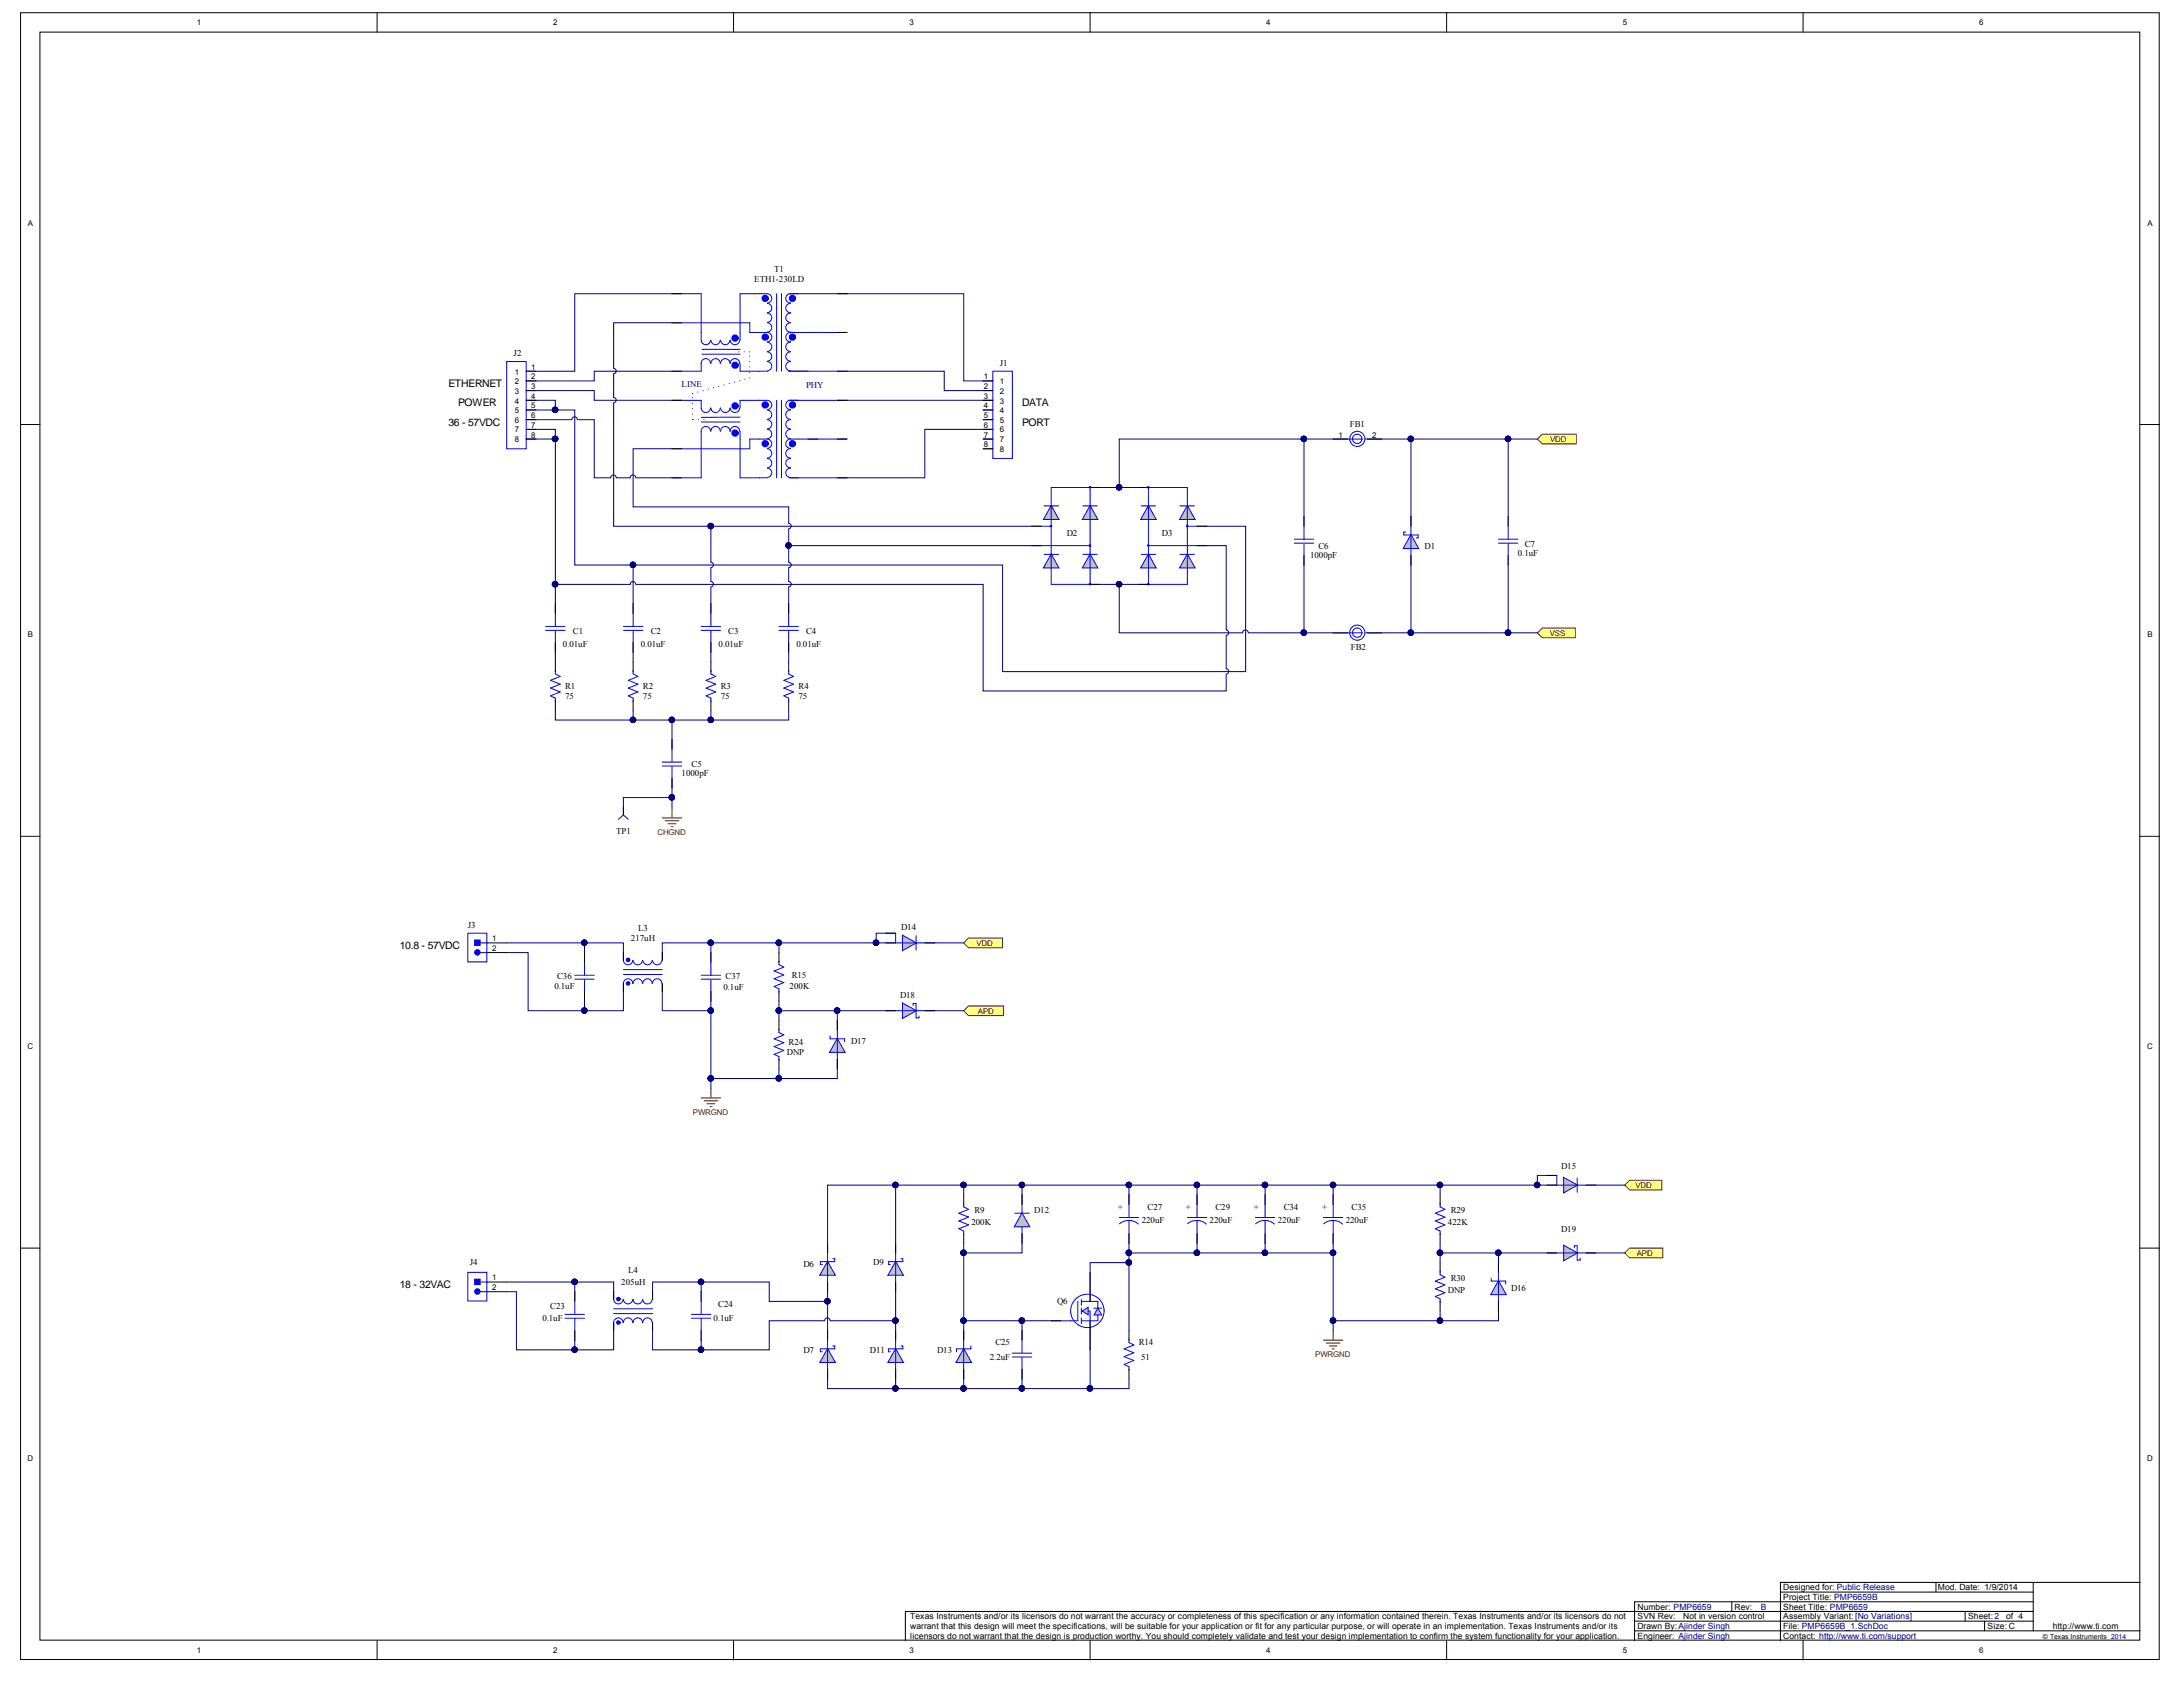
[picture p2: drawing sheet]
<svg xmlns="http://www.w3.org/2000/svg" width="269mm" height="207mm" viewBox="0 0 269 207" stroke-linecap="round" stroke-linejoin="round" font-family="sans-serif">
<defs><g id="words">
<g font-size="1.3">
<text x="55.2" y="47.6">ETHERNET</text>
<text x="55.2" y="52.4">36 - 57VDC</text>
<text x="56.4" y="50">POWER</text>
<text x="125.9" y="50">DATA</text>
<text x="125.9" y="52.5">PORT</text>
<text x="49.2" y="116.8">10.8 - 57VDC</text>
<text x="49.2" y="158.6">18 - 32VAC</text>
</g>
<g font-size="1.1">
<text x="92.9" y="34.7">ETH1-230LD</text>
<text x="95.3" y="33.5">T1</text>
<text x="63.2" y="43.8">J2</text>
<text x="123.1" y="45">J1</text>
<text x="166.2" y="52.5">FB1</text>
<text x="131.4" y="66">D2</text>
<text x="143.1" y="66">D3</text>
<text x="161.3" y="68.7">1000pF</text>
<text x="162.3" y="67.5">C6</text>
<text x="175.4" y="67.5">D1</text>
<text x="186.9" y="68.5">0.1uF</text>
<text x="187.8" y="67.3">C7</text>
<text x="69.3" y="79.7">0.01uF</text>
<text x="70.6" y="78">C1</text>
<text x="78.9" y="79.7">0.01uF</text>
<text x="80.1" y="78">C2</text>
<text x="88.5" y="79.7">0.01uF</text>
<text x="89.7" y="78">C3</text>
<text x="98.1" y="79.7">0.01uF</text>
<text x="99.3" y="78">C4</text>
<text x="166.4" y="80.1">FB2</text>
<text x="69.6" y="86">75</text>
<text x="69.6" y="84.8">R1</text>
<text x="79.2" y="86">75</text>
<text x="79.2" y="84.8">R2</text>
<text x="88.7" y="86">75</text>
<text x="88.7" y="84.8">R3</text>
<text x="98.3" y="86">75</text>
<text x="98.3" y="84.8">R4</text>
<text x="83.9" y="95.6">1000pF</text>
<text x="85.2" y="94.4">C5</text>
<text x="75.9" y="102.7">TP1</text>
<text x="57.6" y="114.3">J3</text>
<text x="77.7" y="115.8">217uH</text>
<text x="78.6" y="114.7">L3</text>
<text x="111" y="114.5">D14</text>
<text x="68.3" y="121.8">0.1uF</text>
<text x="68.6" y="120.5">C36</text>
<text x="89.1" y="121.9">0.1uF</text>
<text x="89.3" y="120.5">C37</text>
<text x="97.2" y="121.7">200K</text>
<text x="97.5" y="120.4">R15</text>
<text x="110.8" y="122.9">D18</text>
<text x="96.9" y="129.9">DNP</text>
<text x="97.1" y="128.6">R24</text>
<text x="104.8" y="128.5">D17</text>
<text x="192.2" y="143.9">D15</text>
<text x="120" y="149.4">R9</text>
<text x="127.3" y="149.4">D12</text>
<text x="141.3" y="149">C27</text>
<text x="149.7" y="149">C29</text>
<text x="158.1" y="149">C34</text>
<text x="166.4" y="149">C35</text>
<text x="178.6" y="149.4">R29</text>
<text x="57.8" y="155.8">J4</text>
<text x="98.9" y="155.9">D6</text>
<text x="107.5" y="155.8">D9</text>
<text x="119.6" y="150.8">200K</text>
<text x="140.6" y="150.6">220uF</text>
<text x="149" y="150.6">220uF</text>
<text x="157.4" y="150.6">220uF</text>
<text x="165.7" y="150.6">220uF</text>
<text x="178.3" y="150.8">422K</text>
<text x="192.2" y="151.6">D19</text>
<text x="67.8" y="161.2">C23</text>
<text x="76.5" y="158.2">205uH</text>
<text x="77.3" y="156.8">L4</text>
<text x="88.5" y="160.9">C24</text>
<text x="130.2" y="160.5">Q6</text>
<text x="178.3" y="159.2">DNP</text>
<text x="178.6" y="157.7">R30</text>
<text x="186.1" y="158.9">D16</text>
<text x="66.8" y="162.7">0.1uF</text>
<text x="87.9" y="162.7">0.1uF</text>
<text x="98.9" y="166.6">D7</text>
<text x="107.1" y="166.6">D11</text>
<text x="115.4" y="166.6">D13</text>
<text x="121.9" y="167.4">2.2uF</text>
<text x="122.6" y="165.6">C25</text>
<text x="140.2" y="165.6">R14</text>
<text x="140.5" y="167.4">51</text>
<text x="219.6" y="197">Project Title: PMP6659B</text>
<text x="219.6" y="195.8">Designed for: Public Release</text>
<text x="238.6" y="195.8">Mod. Date: 1/9/2014</text>
<text x="112.1" y="199.4">Texas Instruments and/or its licensors do not warrant the accuracy or completeness of this specification or any information contained therein. Texas Instruments and/or its licensors do not</text>
<text x="112.1" y="200.6">warrant that this design will meet the specifications, will be suitable for your application or fit for any particular purpose, or will operate in an implementation. Texas Instruments and/or its</text>
<text x="112.1" y="201.7">licensors do not warrant that the design is production worthy. You should completely validate and test your design implementation to confirm the system functionality for your application.</text>
<text x="201.6" y="200.6">Drawn By:Ajinder Singh</text>
<text x="201.6" y="201.7">Engineer: Ajinder Singh</text>
<text x="201.6" y="199.4">SVN Rev:</text>
<text x="201.6" y="198.2">Number: PMP6659</text>
<text x="207.3" y="199.4">Not in version control</text>
<text x="213.6" y="198.2">Rev:</text>
<text x="219.6" y="198.2">Sheet Title: PMP6659</text>
<text x="219.6" y="200.6">File: PMP6659B_1.SchDoc</text>
<text x="219.6" y="201.7">Contact: http://www.ti.com/support</text>
<text x="219.6" y="199.4">Assembly Variant: [No Variations]</text>
<text x="242.4" y="199.4">Sheet:2</text>
<text x="244.8" y="200.6">Size: C</text>
<text x="247" y="199.4">of 4</text>
<text x="252.8" y="200.6">http://www.ti.com</text>
</g>
<g font-size="1.1" fill="#000080">
<text x="83.9" y="47.6">LINE</text>
<text x="99.3" y="47.8">PHY</text>
<text x="137.6" y="149">+</text>
<text x="146" y="149">+</text>
<text x="154.4" y="149">+</text>
<text x="162.8" y="149">+</text>
<text x="216.8" y="198.2">B</text>
</g>
<g font-size="1">
<text x="24.2" y="3.1">1</text>
<text x="68.1" y="3.1">2</text>
<text x="112" y="3.1">3</text>
<text x="155.9" y="3.1">4</text>
<text x="199.8" y="3.1">5</text>
<text x="243.7" y="3.1">6</text>
<text x="3.4" y="27.8">A</text>
<text x="264.4" y="27.8">A</text>
<text x="63.4" y="46.1">1</text>
<text x="63.4" y="47.3">2</text>
<text x="65.4" y="45.5">1</text>
<text x="65.4" y="46.7">2</text>
<text x="65.4" y="47.9">3</text>
<text x="121.1" y="46.7">1</text>
<text x="121.1" y="47.9">2</text>
<text x="123.1" y="47.3">1</text>
<text x="63.4" y="48.5">3</text>
<text x="63.4" y="49.7">4</text>
<text x="63.4" y="50.9">5</text>
<text x="63.4" y="52.1">6</text>
<text x="63.4" y="53.2">7</text>
<text x="65.4" y="49.1">4</text>
<text x="65.4" y="50.3">5</text>
<text x="65.4" y="51.5">6</text>
<text x="65.4" y="52.6">7</text>
<text x="65.4" y="53.9">8</text>
<text x="121.1" y="49.1">3</text>
<text x="121.1" y="50.3">4</text>
<text x="121.1" y="51.5">5</text>
<text x="121.1" y="52.6">6</text>
<text x="121.1" y="53.9">7</text>
<text x="123.1" y="48.5">2</text>
<text x="123.1" y="49.7">3</text>
<text x="123.1" y="50.9">4</text>
<text x="123.1" y="52.1">5</text>
<text x="123.1" y="53.2">6</text>
<text x="164.8" y="53.9">1</text>
<text x="169" y="53.9">2</text>
<text x="63.4" y="54.5">8</text>
<text x="121.1" y="55.1">8</text>
<text x="123.1" y="54.5">7</text>
<text x="123.1" y="55.6">8</text>
<text x="3.4" y="78.5">B</text>
<text x="264.4" y="78.5">B</text>
<text x="60.6" y="115.9">1</text>
<text x="60.6" y="117.1">2</text>
<text x="3.4" y="129.2">C</text>
<text x="264.4" y="129.2">C</text>
<text x="60.6" y="157.6">1</text>
<text x="60.6" y="158.8">2</text>
<text x="3.4" y="179.9">D</text>
<text x="264.4" y="179.9">D</text>
<text x="24.2" y="203.5">1</text>
<text x="68.1" y="203.5">2</text>
<text x="112" y="203.5">3</text>
<text x="155.9" y="203.5">4</text>
<text x="199.8" y="203.5">5</text>
<text x="243.7" y="203.5">6</text>
</g>
<g font-size="1" fill="#800000">
<text x="190.9" y="54.5">VDD</text>
<text x="190.8" y="78.3">VSS</text>
<text x="81" y="102.8">CHGND</text>
<text x="120.2" y="116.5">VDD</text>
<text x="120.4" y="124.8">APD</text>
<text x="85.3" y="137.2">PWRGND</text>
<text x="201.4" y="146.3">VDD</text>
<text x="201.6" y="154.7">APD</text>
<text x="162" y="167.1">PWRGND</text>
</g>
<text font-size=".8" x="251.6" y="201.8">© Texas Instruments 2014</text>
</g></defs>
<g fill="#fff" stroke="#000" stroke-width=".12">
<path d="M2.5 1.6h263.4v202.7h-263.4z"/>
<path d="M4.9 4h258.6v197.9h-258.6z"/>
</g>
<g fill="none" stroke="#000" stroke-width=".12">
<path d="M46.4 1.6v2.4M90.3 1.6v2.4M134.2 1.6v2.4M178.1 1.6v2.4M222 1.6v2.4M82.8 36.2h1.1M82.8 39.7h1.1M103.1 36.2h1.2M2.5 52.3h2.4M64.8 45.7h1.2M64.8 54.1h1.2M64.8 49.3h1.2"/>
<path d="M64.8 46.9h1.2M64.8 48.1h1.2M64.8 50.5h1.2M64.8 51.7h1.2M64.8 52.9h1.2M82.8 45.7h1.1M82.8 49.3h1.1M82.8 58.8h1.1M82.8 55.2h1.1M103.1 45.7h1.2M103.1 40.9h1.2M103.1 54.1h1.2"/>
<path d="M103.1 49.3h1.2M103.1 58.8h1.2M121.1 54.1h1.2M121.1 49.3h1.2M121.1 55.2h1.2M121.1 46.9h1.2M121.1 48.1h1.2M121.1 50.5h1.2M121.1 51.7h1.2M121.1 52.9h1.2M263.5 52.3h2.4M2.5 103h2.4"/>
<path d="M263.5 103h2.4M2.5 153.7h2.4M263.5 153.7h2.4M201.3 199.6h49.1M213.3 197.2v1.2M219.2 196h31.2M238.4 194.8v1.2M242 198.4v1.2M244.4 199.6v1.2M250.4 198.4h-138.9v3.6M250.4 197.2h-49.1v4.8M250.4 194.8v6"/>
<path d="M263.5 194.8h-44.3v7.2M46.4 202v2.4M90.3 202v2.4M134.2 202v2.4M178.1 202v2.4M201.3 200.8h62.2M222 202v2.4"/>
</g>
<g fill="none" stroke="#00f" stroke-width=".12">
<path d="M82.8 39.7h9.5v1.2h2.2a.57 .57 0 0 1 .5 .6 .57 .57 0 0 1-.5 .6M82.8 36.2h3.5v5.7a.57 .57 0 0 0 .6 .5 .57 .57 0 0 0 .6-.5M94.5 37.3a.57 .57 0 0 0 .5-.6 .57 .57 0 0 0-.5-.5h-3.4v5.7M94.5 39.7a.57 .57 0 0 1 .5 .6 .57 .57 0 0 1-.5 .6M94.5 38.5a.57 .57 0 0 1 .5 .6 .57 .57 0 0 1-.5 .6M94.5 37.4a.57 .57 0 0 1 .5 .5 .57 .57 0 0 1-.5 .6M95.6 36.2v9.5M96.2 36.2v9.5M97.1 36.2h7.2M97.4 39.7a.57 .57 0 0 0-.6 .6 .57 .57 0 0 0 .6 .6M97.4 36.2a.57 .57 0 0 0-.6 .5 .57 .57 0 0 0 .6 .6M97.4 38.5a.57 .57 0 0 0-.6 .6 .57 .57 0 0 0 .6 .6"/>
<path d="M97.4 37.4a.57 .57 0 0 0-.6 .5 .57 .57 0 0 0 .6 .6M62.4 44.5h2.4v10.7h-2.4zM64.8 54.1h1.2M64.8 49.3h1.2M64.8 45.7h1.2M64.8 52.9h1.2M64.8 50.5h1.2M64.8 46.9h1.2M64.8 48.1h1.2M64.8 51.7h1.2M82.8 49.3h3.5v.9a.57 .57 0 0 0 .6 .6 .57 .57 0 0 0 .6-.6M86.3 52h4.8"/>
<path d="M86.4 43.6h4.7M86.4 43h4.7M87.5 44.7a.57 .57 0 0 0-.6-.5 .57 .57 0 0 0-.6 .6v.9h-3.5M87.5 53.1a.57 .57 0 0 0-.6-.6 .57 .57 0 0 0-.6 .6v5.7h-3.5M88.7 50.2a.57 .57 0 0 1-.6 .6 .57 .57 0 0 1-.6-.6M88.7 44.7a.57 .57 0 0 0-.6-.5 .57 .57 0 0 0-.6 .6M88.7 53.1a.57 .57 0 0 0-.6-.6 .57 .57 0 0 0-.6 .6M88.7 41.9a.57 .57 0 0 1-.6 .5 .57 .57 0 0 1-.6-.5M89.9 50.2a.57 .57 0 0 1-.6 .6 .57 .57 0 0 1-.6-.6M89.9 44.7a.57 .57 0 0 0-.6-.5 .57 .57 0 0 0-.6 .6M89.9 53.1a.57 .57 0 0 0-.6-.6 .57 .57 0 0 0-.6 .6M89.9 41.9a.57 .57 0 0 1-.6 .5 .57 .57 0 0 1-.6-.5"/>
<path d="M91.1 50.2a.58 .58 0 0 1-.6 .6 .58 .58 0 0 1-.6-.6M91.1 44.7a.58 .58 0 0 0-.6-.5 .58 .58 0 0 0-.6 .6M91.1 53.1a.58 .58 0 0 0-.6-.6 .58 .58 0 0 0-.6 .6M91.1 41.9a.58 .58 0 0 1-.6 .5 .58 .58 0 0 1-.6-.5M91.1 50.2v-.9h3.4a.57 .57 0 0 1 .5 .6 .57 .57 0 0 1-.5 .5M91.1 53.1v5.7h3.4M91.1 44.8v.9h3.4M91.1 51.4h-4.7M94.5 55.2a.57 .57 0 0 0 .5-.6 .57 .57 0 0 0-.5-.5h-2.2v1.1h-9.5M94.5 57.6a.57 .57 0 0 1 .5 .6 .57 .57 0 0 1-.5 .6M94.5 50.5a.57 .57 0 0 1 .5 .5 .57 .57 0 0 1-.5 .6M94.5 43.3a.57 .57 0 0 1 .5 .6 .57 .57 0 0 1-.5 .6"/>
<path d="M94.5 56.4a.57 .57 0 0 1 .5 .6 .57 .57 0 0 1-.5 .6M94.5 52.9a.57 .57 0 0 1 .5 .5 .57 .57 0 0 1-.5 .6M94.5 55.2a.57 .57 0 0 1 .5 .6 .57 .57 0 0 1-.5 .6M94.5 51.7a.57 .57 0 0 1 .5 .5 .57 .57 0 0 1-.5 .6M94.5 42.1a.57 .57 0 0 1 .5 .6 .57 .57 0 0 1-.5 .6M94.5 44.5a.57 .57 0 0 1 .5 .6 .57 .57 0 0 1-.5 .6M95.6 49.3v9.5M96.2 49.3v9.5M97.1 58.8h7.2M97.1 49.3h7.2M97.1 45.7h7.2M97.4 57.6a.57 .57 0 0 0-.6 .6 .57 .57 0 0 0 .6 .6"/>
<path d="M97.4 50.5a.57 .57 0 0 0-.6 .5 .57 .57 0 0 0 .6 .6M97.4 43.3a.57 .57 0 0 0-.6 .6 .57 .57 0 0 0 .6 .6M97.4 56.4a.57 .57 0 0 0-.6 .6 .57 .57 0 0 0 .6 .6M97.4 52.9a.57 .57 0 0 0-.6 .5 .57 .57 0 0 0 .6 .6M97.4 55.2a.57 .57 0 0 0-.6 .6 .57 .57 0 0 0 .6 .6M97.4 51.7a.57 .57 0 0 0-.6 .5 .57 .57 0 0 0 .6 .6M97.4 49.3a.57 .57 0 0 0-.6 .6 .57 .57 0 0 0 .6 .5M97.4 42.1a.57 .57 0 0 0-.6 .6 .57 .57 0 0 0 .6 .6M97.4 44.5a.57 .57 0 0 0-.6 .6 .57 .57 0 0 0 .6 .6M104.3 54.1h-6.9a.57 .57 0 0 0-.6 .5 .57 .57 0 0 0 .6 .6M104.3 40.9h-6.9a.57 .57 0 0 0-.6 .6 .57 .57 0 0 0 .6 .6M121.1 54.1h1.2"/>
<path d="M121.1 49.3h1.2M121.1 55.2h1.2M121.1 52.9h1.2M121.1 50.5h1.2M121.1 46.9h1.2M121.1 48.1h1.2M121.1 51.7h1.2M122.3 45.7h2.4v10.7h-2.4z"/>
</g>
<g fill="none" stroke="#00f" stroke-width=".6">
<circle cx="94.2" cy="36.7" r=".14"/>
<circle cx="97.6" cy="36.7" r=".14"/>
<circle cx="90.5" cy="41.6" r=".14"/>
<circle cx="90.5" cy="45" r=".14"/>
<circle cx="90.5" cy="50" r=".14"/>
<circle cx="90.5" cy="53.3" r=".14"/>
<circle cx="94.2" cy="49.9" r=".14"/>
<circle cx="94.2" cy="41.5" r=".14"/>
<circle cx="94.2" cy="54.6" r=".14"/>
<circle cx="97.6" cy="49.9" r=".14"/>
<circle cx="97.6" cy="41.5" r=".14"/>
<circle cx="97.6" cy="54.6" r=".14"/>
</g>
<path d="M85.3 51.7v-3.3M85.3 48.4l7-1.9M86.7 51.7h-1.4M92.3 46.5v-3.2M92.3 43.3h-1.4" fill="none" stroke="#00f" stroke-width=".12" stroke-dasharray="0 .6"/>
<path d="M189.3 54.1l.6-.6h4.2v1.2h-4.2z" fill-rule="evenodd" fill="#ffff80" stroke="#800000" stroke-width=".12"/>
<g fill="none" stroke="#00f" stroke-width=".12">
<path d="M164.2 54.1h3.6M168.1 54.1h2.1M159.4 66.4h2.4M159.4 66.9h2.4M160.6 63.6v2.8M160.6 66.9v2.7M173.1 65.5h-.2v.4h1.7v.3h-.2M184.5 66.4h2.4M184.5 66.9h2.4M185.7 63.6v2.8M185.7 66.9v2.7"/>
<circle cx="167.1" cy="54" r=".58"/>
<circle cx="167.1" cy="54" r=".93"/>
</g>
<path d="M164.2 54.1h1.8M168.4 54.1h1.8M160.6 63.6v1.2M160.6 68.4v1.2M185.7 63.6v1.2M185.7 68.4v1.2" fill="none" stroke="#000" stroke-width=".12"/>
<path d="M173.7 65.8l1 1.7h-1.9z" fill="#c0c0c0" stroke="#00f" stroke-width=".12"/>
<g fill="none" stroke="#00f" stroke-width=".12">
<path d="M133.3 68.3h1.8M133.3 62.3h1.8M173.7 63.6v6"/>
<circle cx="134.2" cy="60" r=".1"/>
<circle cx="134.2" cy="67.2" r=".1"/>
<circle cx="134.2" cy="71.9" r=".1"/>
</g>
<path d="M173.7 63.6v1.2M173.7 68.4v1.2" fill="none" stroke="#000" stroke-width=".12"/>
<g fill="#c0c0c0" stroke="#00f" stroke-width=".12">
<path d="M134.2 62.2l1 1.8h-1.9z"/>
<path d="M134.2 68.2l1 1.7h-1.9z"/>
</g>
<g fill="none" stroke="#00f" stroke-width=".12">
<path d="M128.6 68.3h1.8M128.6 62.3h1.8M129.4 71.9h6M129.4 60h6M134.2 60v11.9"/>
<circle cx="129.4" cy="64.8" r=".1"/>
</g>
<g fill="#c0c0c0" stroke="#00f" stroke-width=".12">
<path d="M129.4 62.2l1 1.8h-1.9z"/>
<path d="M129.4 68.2l1 1.7h-1.9z"/>
</g>
<g fill="none" stroke="#00f" stroke-width=".12">
<path d="M127.1 67.2h7.1M127.1 64.8h2.3M129.4 60v11.9M140.5 68.3h1.8M140.5 62.3h1.8"/>
<circle cx="141.4" cy="60" r=".1"/>
<circle cx="141.4" cy="67.2" r=".1"/>
<circle cx="141.4" cy="71.9" r=".1"/>
</g>
<path d="M127.1 64.8h1.1M127.1 67.2h1.1M134.2 60h1.2M134.2 71.9h1.2" fill="none" stroke="#000" stroke-width=".12"/>
<g fill="#c0c0c0" stroke="#00f" stroke-width=".12">
<path d="M141.4 62.2l1 1.8h-1.9z"/>
<path d="M141.4 68.2l1 1.7h-1.9z"/>
</g>
<g fill="none" stroke="#00f" stroke-width=".12">
<path d="M140.2 71.9h6M140.2 60h6M141.4 60v11.9M145.3 68.3h1.8M145.3 62.3h1.8"/>
<circle cx="146.2" cy="64.8" r=".1"/>
</g>
<g fill="#c0c0c0" stroke="#00f" stroke-width=".12">
<path d="M146.2 62.2l1 1.8h-2z"/>
<path d="M146.2 68.2l1 1.7h-2z"/>
</g>
<g fill="none" stroke="#00f" stroke-width=".12">
<path d="M67.2 77.1h2.4M67.2 77.6h2.4M68.4 74.3v2.8M68.4 77.7v2.6M76.8 77.1h2.4M76.8 77.6h2.4M78 74.3v2.8M78 77.7v2.6M86.3 77.1h2.4M86.3 77.6h2.4M87.5 74.3v2.8M87.5 77.7v2.6"/>
<path d="M95.9 77.1h2.4M95.9 77.6h2.4M97.1 74.3v2.8M97.1 77.7v2.6M141.4 67.2h7.2M146.2 60v11.9M146.2 64.8h2.4"/>
</g>
<path d="M68.4 74.3v1.2M68.4 79.1v1.2M78 74.3v1.2M78 79.1v1.2M87.5 74.3v1.2M87.5 79.1v1.2M97.1 74.3v1.2M97.1 79.1v1.2M140.2 60h1.2M140.2 71.9h1.2M147.4 64.8h1.2M147.4 67.2h1.2" fill="none" stroke="#000" stroke-width=".12"/>
<path d="M189.3 77.9l.6-.6h4.1v1.2h-4.1z" fill-rule="evenodd" fill="#ffff80" stroke="#800000" stroke-width=".12"/>
<g fill="none" stroke="#00f" stroke-width=".12">
<path d="M164.2 77.9h3.6M168.1 77.9h2.1M68.4 82.6v.4l.6 .3-1.2 .5 1.2 .4-1.2 .5 1.2 .5-1.2 .5 .6 .3v.4M76.8 99.4v.9M78 82.6v.4l.6 .3-1.2 .5 1.2 .4-1.2 .5 1.2 .5-1.2 .5 .6 .3v.4M81.6 93.8h2.3M81.6 94.3h2.3M82.8 91v2.8M82.8 94.4v2.6M87.5 82.6v.4l.6 .3-1.2 .5 1.2 .4-1.2 .5 1.2 .5-1.2 .5 .6 .3v.4M97.1 82.6v.4l.6 .3-1.2 .5 1.2 .4-1.2 .5 1.2 .5-1.2 .5 .6 .3v.4M76.8 100.3l.6 .6"/>
<path d="M76.8 100.3l-.6 .6"/>
<circle cx="167.1" cy="77.9" r=".58"/>
<circle cx="167.1" cy="77.9" r=".93"/>
</g>
<g fill="none" stroke="#000" stroke-width=".12">
<path d="M164.2 77.9h1.8M168.4 77.9h1.8M68.4 81.5v1.2M68.4 86.3v1.2M76.8 99.4v.9M78 81.5v1.2M78 86.3v1.2M82.8 91v1.2M82.8 95.8v1.2M87.5 81.5v1.2M87.5 86.3v1.2M97.1 81.5v1.2"/>
<path d="M97.1 86.3v1.2"/>
</g>
<path d="M82.8 99.5v1.2M81.6 100.7h2.3M81.9 101.1h1.7M82.3 101.4h.9M82.6 101.8h.3" fill="none" stroke="#800000" stroke-width=".12"/>
<path d="M118.7 116.1l.6-.6h4.2v1.2h-4.2z" fill-rule="evenodd" fill="#ffff80" stroke="#800000" stroke-width=".12"/>
<path d="M109.1 114.9h1.2v1.2M112.8 115.2v1.8" fill="none" stroke="#00f" stroke-width=".12"/>
<path d="M111.1 115.1l1.8 1-1.8 .9z" fill="#c0c0c0" stroke="#00f" stroke-width=".12"/>
<path d="M109.1 116.1h6" fill="none" stroke="#00f" stroke-width=".12"/>
<path d="M109.1 116.1h1.2M109.1 114.9h1.2M113.9 116.1h1.2" fill="none" stroke="#000" stroke-width=".12"/>
<path d="M57.6 156.6h2.4v3.6h-2.4z" fill="#fff" stroke="#00f" stroke-width=".12"/>
<g fill="none" stroke="#00f" stroke-width=".12">
<path d="M72 117.3v2.8M76.8 117.3v.9a.57 .57 0 0 0 .5 .6 .57 .57 0 0 0 .6-.6M76.8 120h4.8M76.8 119.4h4.8M79.1 118.2a.57 .57 0 0 1-.6 .6 .57 .57 0 0 1-.5-.6M80.3 118.2a.57 .57 0 0 1-.6 .6 .57 .57 0 0 1-.5-.6M81.5 118.2a.57 .57 0 0 1-.6 .6 .57 .57 0 0 1-.5-.6M81.6 117.3v.9M87.5 117.3v2.8M95.9 118.4v.4l.6 .3-1.2 .4 1.2 .5-1.2 .5 1.2 .5-1.2 .5 .6 .2v.5M70.8 120.1h2.4M70.8 120.5h2.4"/>
<path d="M72 120.6v2.6M77.9 121.1a.57 .57 0 0 0-.6-.6 .57 .57 0 0 0-.5 .6v1M79.1 121.1a.57 .57 0 0 0-.6-.6 .57 .57 0 0 0-.5 .6M80.3 121.1a.57 .57 0 0 0-.6-.6 .57 .57 0 0 0-.5 .6M81.5 121.1a.57 .57 0 0 0-.6-.6 .57 .57 0 0 0-.5 .6M81.6 121.1v1M86.3 120.1h2.4M86.3 120.5h2.4M87.5 120.6v2.6M59.2 159h.8M59.2 157.8h.8"/>
</g>
<g fill="#00f" stroke="#00f" stroke-width=".12">
<path d="M58.4 157.5h.7v.6h-.7z"/>
<circle cx="58.8" cy="159" r=".33"/>
</g>
<path d="M72 117.3v1.2M76.8 117.3v.9M81.6 117.3v.9M87.5 117.3v1.2M95.9 117.3v1.2M72 122.1v1.1M76.8 121.1v1M81.6 121.1v1M87.5 122.1v1.1M95.9 122.1v1.1M60 157.8h2.4M60 159h2.4" fill="none" stroke="#000" stroke-width=".12"/>
<g fill="none" stroke="#00f" stroke-width=".36">
<circle cx="77.3" cy="118.2" r=".1"/>
<circle cx="77.3" cy="121.1" r=".1"/>
</g>
<path d="M118.7 124.4l.6-.6h4.3v1.2h-4.3z" fill-rule="evenodd" fill="#ffff80" stroke="#800000" stroke-width=".12"/>
<path d="M112.4 123.8v-.2h.4v1.7h.4v-.2" fill="none" stroke="#00f" stroke-width=".12"/>
<path d="M111.1 123.5l1.8 .9-1.8 1z" fill="#c0c0c0" stroke="#00f" stroke-width=".12"/>
<path d="M95.9 126.7v.4l.6 .3-1.2 .5 1.2 .5-1.2 .5 1.2 .4-1.2 .5 .6 .3v.4M109.1 124.4h6" fill="none" stroke="#00f" stroke-width=".12"/>
<path d="M95.9 125.6v1.2M95.9 130.4v1.2M109.1 124.4h1.2M113.9 124.4h1.2" fill="none" stroke="#000" stroke-width=".12"/>
<path d="M103.1 127.8l1 1.8h-2z" fill="#c0c0c0" stroke="#00f" stroke-width=".12"/>
<path d="M102.2 127.5v.4h1.8v.4M103.1 125.6v6" fill="none" stroke="#00f" stroke-width=".12"/>
<path d="M103.1 125.6v1.2M103.1 130.4v1.2" fill="none" stroke="#000" stroke-width=".12"/>
<path d="M86.3 135.2h2.4M86.7 135.5h1.7M87.1 135.9h.9M87.4 136.2h.3M87.5 134v1.2" fill="none" stroke="#800000" stroke-width=".12"/>
<path d="M200.1 145.9l.6-.6h3.9v1.2h-3.9z" fill-rule="evenodd" fill="#ffff80" stroke="#800000" stroke-width=".12"/>
<path d="M190.5 144.7h1.2v1.2M194.2 145v1.8" fill="none" stroke="#00f" stroke-width=".12"/>
<path d="M192.5 145l1.8 .9-1.8 1z" fill="#c0c0c0" stroke="#00f" stroke-width=".12"/>
<g fill="none" stroke="#00f" stroke-width=".12">
<path d="M118.7 148.2v.4l.6 .3-1.2 .5 1.2 .4-1.2 .5 1.2 .5-1.2 .5 .6 .3v.4M125 149.4h1.7M125.9 147.1v6M137.8 149.9h2.4M137.9 150.7a1.76 1.76 0 0 1 2.3 0M139 147.1v2.8M139 150.2v2.9M146.2 149.9h2.4M146.2 150.7a1.76 1.76 0 0 1 2.4 0M147.4 147.1v2.8M147.4 150.2v2.9M154.6 149.9h2.4"/>
<path d="M154.6 150.7a1.76 1.76 0 0 1 2.3 0M155.8 147.1v2.8M155.8 150.2v2.9M163 149.9h2.4M163 150.7a1.75 1.75 0 0 1 2.3 0M164.2 147.1v2.8M164.2 150.2v2.9M177.3 148.2v.4l.6 .3-1.2 .5 1.2 .4-1.2 .5 1.2 .5-1.2 .5 .6 .3v.4M190.5 145.9h6"/>
</g>
<g fill="none" stroke="#000" stroke-width=".12">
<path d="M118.7 147.1v1.2M118.7 151.9v1.2M139 147.1v1.2M139 151.9v1.2M147.4 147.1v1.2M147.4 151.9v1.2M155.8 147.1v1.2M155.8 151.9v1.2M164.2 147.1v1.2M164.2 151.9v1.2M177.3 147.1v1.2M177.3 151.9v1.2"/>
<path d="M190.5 145.9h1.2M190.5 144.7h1.2M195.3 145.9h1.2"/>
</g>
<path d="M125.9 149.3l.9 1.7h-1.9z" fill="#c0c0c0" stroke="#00f" stroke-width=".12"/>
<path d="M125.9 147.1v1.2M125.9 151.9v1.2" fill="none" stroke="#000" stroke-width=".12"/>
<path d="M200.1 154.3l.6-.6h4.1v1.2h-4.1z" fill-rule="evenodd" fill="#ffff80" stroke="#800000" stroke-width=".12"/>
<path d="M193.9 153.6v-.2h.3v1.7h.4v-.2" fill="none" stroke="#00f" stroke-width=".12"/>
<path d="M192.5 153.3l1.8 1-1.8 .9z" fill="#c0c0c0" stroke="#00f" stroke-width=".12"/>
<path d="M70.8 159v2.8M86.3 159v2.8M102.6 155h.2v.3h-1.8v.4h.3M177.3 156.5v.4l.6 .3-1.2 .5 1.2 .5-1.2 .5 1.2 .4-1.2 .5 .6 .3v.4M190.5 154.3h6M69.6 161.8h2.4M69.6 162.3h2.4M70.8 162.4v2.6M85.1 161.8h2.4M85.1 162.3h2.4M86.3 162.4v2.6" fill="none" stroke="#00f" stroke-width=".12"/>
<path d="M70.8 159v1.2M86.3 159v1.2M177.3 155.5v1.1M190.5 154.3h1.2M195.3 154.3h1.2M70.8 163.8v1.2M86.3 163.8v1.2M177.3 160.2v1.2" fill="none" stroke="#000" stroke-width=".12"/>
<path d="M101.9 155.3l1 1.7h-1.9z" fill="#c0c0c0" stroke="#00f" stroke-width=".12"/>
<path d="M101.9 153.1v5.9M110.9 155h.3v.3h-1.8v.4h.2" fill="none" stroke="#00f" stroke-width=".12"/>
<path d="M101.9 153.1v1.2M101.9 157.8v1.2" fill="none" stroke="#000" stroke-width=".12"/>
<path d="M110.3 155.3l.9 1.7h-1.9z" fill="#c0c0c0" stroke="#00f" stroke-width=".12"/>
<path d="M110.3 153.1v5.9" fill="none" stroke="#00f" stroke-width=".12"/>
<path d="M110.3 153.1v1.2M110.3 157.8v1.2" fill="none" stroke="#000" stroke-width=".12"/>
<path d="M184.5 157.7l1 1.7h-1.9z" fill="#c0c0c0" stroke="#00f" stroke-width=".12"/>
<path d="M183.6 157.4v.3h1.8v.4M184.5 155.5v5.9M131.8 162.6h.9M133.2 161.1v.7M133.2 161.4h1" fill="none" stroke="#00f" stroke-width=".12"/>
<path d="M184.5 155.5v1.1M184.5 160.2v1.2" fill="none" stroke="#000" stroke-width=".12"/>
<path d="M133.3 161.4l.7-.5v1z" fill="#c0c0c0" stroke="#00f" stroke-width=".12"/>
<path d="M133.2 162.3v.7M134.2 161.4v1.2M134.7 161.1h1M135.2 161.9v.7h-2" fill="none" stroke="#00f" stroke-width=".12"/>
<path d="M135.2 161.1l.5 .8h-1z" fill="#c0c0c0" stroke="#00f" stroke-width=".12"/>
<g fill="none" stroke="#00f" stroke-width=".12">
<path d="M75.6 159v1a.57 .57 0 0 0 .5 .5 .57 .57 0 0 0 .6-.5M77.9 160a.57 .57 0 0 1-.6 .5 .57 .57 0 0 1-.5-.5M79.1 160a.57 .57 0 0 1-.6 .5 .57 .57 0 0 1-.5-.5M80.3 160a.57 .57 0 0 1-.6 .5 .57 .57 0 0 1-.5-.5M80.4 159v1M133.2 160v.7M134.2 156.6v3.6M75.6 161.7h4.8M75.6 161.1h4.8M76.7 162.8a.57 .57 0 0 0-.6-.5 .57 .57 0 0 0-.5 .5v1M77.9 162.8a.57 .57 0 0 0-.6-.5 .57 .57 0 0 0-.5 .5M79.1 162.8a.57 .57 0 0 0-.6-.5 .57 .57 0 0 0-.5 .5"/>
<path d="M80.3 162.8a.57 .57 0 0 0-.6-.5 .57 .57 0 0 0-.5 .5M80.4 162.8v1M102.6 165.7h.2v.4h-1.8v.3h.3M124.7 166.6h2.4M124.7 167.1h2.4M125.9 163.8v2.8M125.9 167.1v2.7M129.4 162.6h2.4M132.7 160.2v2.4M133.2 160.2h2v.9M134.2 162.6v3.6M139 164.9v.4l.6 .3-1.2 .5 1.2 .4-1.2 .5 1.2 .5-1.2 .5 .6 .3v.4"/>
<circle cx="133.9" cy="161.4" r="2.06"/>
</g>
<path d="M75.6 159v1M80.4 159v1M134.2 156.6v3.6M75.6 162.8v1M80.4 162.8v1M125.9 163.8v1.2M125.9 168.6v1.2M129.4 162.6h1.2M134.2 162.6v3.6M139 163.8v1.2M139 168.6v1.2" fill="none" stroke="#000" stroke-width=".12"/>
<path d="M163 165h2.4M163.3 165.4h1.7M163.7 165.7h.9M164 166.1h.3M164.2 163.8v1.2" fill="none" stroke="#800000" stroke-width=".12"/>
<g fill="none" stroke="#00f" stroke-width=".36">
<circle cx="76.1" cy="159.9" r=".1"/>
<circle cx="76.1" cy="162.8" r=".1"/>
</g>
<path d="M101.9 166l1 1.7h-1.9z" fill="#c0c0c0" stroke="#00f" stroke-width=".12"/>
<path d="M101.9 163.8v6M110.9 165.7h.3v.4h-1.8v.3h.2" fill="none" stroke="#00f" stroke-width=".12"/>
<path d="M101.9 163.8v1.2M101.9 168.6v1.2" fill="none" stroke="#000" stroke-width=".12"/>
<path d="M110.3 166l.9 1.7h-1.9z" fill="#c0c0c0" stroke="#00f" stroke-width=".12"/>
<path d="M110.3 163.8v6" fill="none" stroke="#00f" stroke-width=".12"/>
<path d="M110.3 163.8v1.2M110.3 168.6v1.2" fill="none" stroke="#000" stroke-width=".12"/>
<path d="M118.7 166l.9 1.7h-1.9z" fill="#c0c0c0" stroke="#00f" stroke-width=".12"/>
<path d="M118.7 163.8v6M119.6 165.7v.4h-1.8v.3" fill="none" stroke="#00f" stroke-width=".12"/>
<path d="M118.7 163.8v1.2M118.7 168.6v1.2" fill="none" stroke="#000" stroke-width=".12"/>
<g fill="none" stroke="#000080" stroke-width=".12">
<path d="M82.8 39.7h-7.2v5.6a.33 .33 0 0 1 .3 .4 .33 .33 0 0 1-.3 .3M82.8 36.2h-12v9.5h-4.8M104.3 36.2h14.4v10.7h2.4M66 49.3h2.4v1.2M66 52.9h2.4v1.2M66 48.1h7.2v1.2h9.6M66 50.5h2.4M66 54.1h2.4M68.4 50.5h2.4v19.1h7.2M68.4 54.1v20.2M71.1 51.7a.34 .34 0 0 0-.3-.4 .34 .34 0 0 0-.4 .4h-4.4M71.1 51.7h2.1v7.1h2a.34 .34 0 0 1 .3-.3 .34 .34 0 0 1 .4 .3"/>
<path d="M75.6 49.6v15.2h11.9M75.6 46.1v2.8a.33 .33 0 0 1 .3 .4 .33 .33 0 0 1-.3 .3M78.3 58.8a.34 .34 0 0 0-.4-.3 .34 .34 0 0 0-.3 .3h-1.7M78.3 58.8h4.5M82.8 45.7h-9.6v1.2h-7.2M82.8 55.2h-4.8v7.2h19.1v2a.33 .33 0 0 1 .3 .4 .33 .33 0 0 1-.3 .3M104.3 45.7h12v2.4h4.8M104.3 49.3h16.8M121.1 52.9h-7.2v5.9h-9.6M160.6 54.1h-22.8v5.9M160.6 54.1h3.6M160.6 54.1v9.5"/>
<path d="M170.2 54.1h19.1M173.7 54.1v9.5M185.7 54.1v9.5M78 69.6v4.7M78.3 71.9a.34 .34 0 0 0-.4-.3 .34 .34 0 0 0-.3 .3h-9.2M78.3 71.9h42.8v13.2h29.9v-2.1M87.5 71.6a.33 .33 0 0 1 .4 .3 .33 .33 0 0 1-.4 .4M87.5 64.8v4.4a.33 .33 0 0 1 .4 .3 .33 .33 0 0 1-.4 .4M87.5 69.9v1.7M87.5 72.3v2M87.5 64.8h39.6M97.1 71.6a.33 .33 0 0 1 .3 .3 .33 .33 0 0 1-.3 .4"/>
<path d="M97.1 65.1v4.1a.33 .33 0 0 1 .3 .3 .33 .33 0 0 1-.3 .4M97.1 67.2h30M97.1 69.9v1.7M97.1 72.3v2M135.4 60h4.8M135.4 71.9h4.8M137.8 71.9v6h15.2a.34 .34 0 0 1 .4-.3 .34 .34 0 0 1 .3 .3M148.6 64.8h4.8v17.9h-29.9v-13.1h-45.5M148.6 67.2h2.4v10.4a.33 .33 0 0 1 .3 .3 .33 .33 0 0 1-.3 .3M151 78.3v4a.33 .33 0 0 1 .3 .4 .33 .33 0 0 1-.3 .3M153.8 77.9h10.4M160.6 69.6v8.3"/>
<path d="M170.2 77.9h19.1M173.7 69.6v8.3M185.7 69.6v8.3M68.4 87.5v1.1h9.6M68.4 80.3v1.2M78 80.3v1.2M78 87.5v1.1M78 88.6h9.5M82.8 98.2h-6v1.2M82.8 88.6v2.4M82.8 97v2.5M87.5 80.3v1.2"/>
<path d="M87.5 87.5v1.1M97.1 87.5v1.1h-9.6M97.1 80.3v1.2M62.4 117.3h2.6v7.1h7M62.4 116.1h9.6M72 116.1h4.8v1.2M72 116.1v1.2M87.5 116.1h-5.9v1.2M87.5 116.1v1.2M87.5 116.1h21.6M95.9 116.1v1.2M109.1 114.9h-1.2v1.2"/>
<path d="M115.1 116.1h3.6M72 123.2v1.2M76.8 122.1v2.3h-4.8M81.6 122.1v2.3h5.9M87.5 132.8h8.4M87.5 123.2v10.8M95.9 123.2v2.4M95.9 131.6v1.2M95.9 124.4h13.2M103.1 131.6v1.2h-7.2M103.1 124.4v1.2M115.1 124.4h3.6"/>
<path d="M62.4 159h1.2v7.2h7.2M62.4 157.8h8.4M70.8 157.8h4.8v1.2M70.8 157.8v1.2M86.3 157.8h8.4v2.4h7.2M86.3 157.8h-5.9v1.2M86.3 157.8v1.2M101.9 159v4.8M110.3 145.9h-8.4v7.2M110.3 145.9h80.2M110.3 145.9v7.2M110.3 159v4.8"/>
<path d="M118.7 145.9v1.2M118.7 153.1v10.7M125.9 153.1v1.2h-7.2M125.9 145.9v1.2M139 155.5h-4.8v1.1M139 154.3h25.2M139 145.9v1.2M139 153.1v10.7M147.4 145.9v1.2M147.4 153.1v1.2M155.8 145.9v1.2M155.8 153.1v1.2"/>
<path d="M164.2 145.9v1.2M164.2 153.1v10.7M177.3 154.3h13.2M177.3 145.9v1.2M177.3 153.1v2.4M184.5 154.3v1.2M190.5 144.7h-1.2v1.2M196.5 154.3h3.6M196.5 145.9h3.6M70.8 165v1.2M75.6 163.8v2.4h-4.8M80.4 163.8v2.4h5.9"/>
<path d="M86.3 165v1.2M101.9 169.8v1.2h8.4M102.2 162.6a.34 .34 0 0 0-.3-.3 .34 .34 0 0 0-.4 .3h-6.8v3.6h-8.4M102.3 162.6h8M110.3 169.8v1.2M110.3 171h23.9M118.7 162.6h10.7M118.7 169.8v1.2M125.9 162.6v1.2M125.9 169.8v1.2M134.2 166.2v4.8M139 169.8v1.2h-4.8"/>
<path d="M164.2 162.6h13.1M177.3 161.4v1.2M184.5 161.4v1.2h-7.2"/>
</g>
<g fill="#000080" stroke="#000080" stroke-width=".12">
<circle cx="155.8" cy="154.2" r=".33"/>
<circle cx="164.1" cy="154.2" r=".33"/>
<circle cx="139" cy="154.2" r=".33"/>
<circle cx="147.4" cy="154.2" r=".33"/>
<circle cx="87.5" cy="124.4" r=".33"/>
<circle cx="139" cy="155.4" r=".33"/>
<circle cx="184.5" cy="154.2" r=".33"/>
<circle cx="87.5" cy="132.8" r=".33"/>
<circle cx="95.9" cy="132.8" r=".33"/>
<circle cx="177.3" cy="162.6" r=".33"/>
<circle cx="164.1" cy="162.6" r=".33"/>
<circle cx="177.3" cy="154.2" r=".33"/>
<circle cx="68.4" cy="50.5" r=".34"/>
<circle cx="189.3" cy="145.9" r=".33"/>
<circle cx="177.3" cy="145.9" r=".33"/>
<circle cx="77.9" cy="69.5" r=".33"/>
<circle cx="68.4" cy="54" r=".34"/>
<circle cx="110.3" cy="145.9" r=".33"/>
<circle cx="139" cy="145.9" r=".33"/>
<circle cx="147.4" cy="145.9" r=".33"/>
<circle cx="164.1" cy="145.9" r=".33"/>
<circle cx="118.6" cy="145.9" r=".33"/>
<circle cx="160.6" cy="54" r=".33"/>
<circle cx="137.8" cy="60" r=".33"/>
<circle cx="160.6" cy="77.9" r=".33"/>
<circle cx="137.8" cy="71.9" r=".33"/>
<circle cx="77.9" cy="88.6" r=".33"/>
<circle cx="68.4" cy="71.9" r=".34"/>
<circle cx="173.7" cy="77.9" r=".33"/>
<circle cx="185.7" cy="77.9" r=".33"/>
<circle cx="185.7" cy="54" r=".33"/>
<circle cx="173.7" cy="54" r=".33"/>
<circle cx="82.7" cy="98.2" r=".33"/>
<circle cx="87.5" cy="64.8" r=".33"/>
<circle cx="125.8" cy="145.9" r=".33"/>
<circle cx="155.8" cy="145.9" r=".33"/>
<circle cx="97.1" cy="67.2" r=".33"/>
<circle cx="70.8" cy="157.8" r=".33"/>
<circle cx="118.6" cy="162.6" r=".33"/>
<circle cx="118.6" cy="154.2" r=".33"/>
<circle cx="72" cy="116.1" r=".33"/>
<circle cx="125.8" cy="162.6" r=".33"/>
<circle cx="95.9" cy="124.4" r=".33"/>
<circle cx="110.3" cy="170.9" r=".33"/>
<circle cx="118.6" cy="170.9" r=".33"/>
<circle cx="103.1" cy="124.4" r=".33"/>
<circle cx="72" cy="124.4" r=".33"/>
<circle cx="107.9" cy="116.1" r=".33"/>
<circle cx="95.9" cy="116.1" r=".33"/>
<circle cx="87.5" cy="116.1" r=".33"/>
<circle cx="101.9" cy="160.2" r=".33"/>
<circle cx="86.3" cy="157.8" r=".33"/>
<circle cx="82.7" cy="88.6" r=".33"/>
<circle cx="87.5" cy="88.6" r=".33"/>
<circle cx="110.3" cy="162.6" r=".33"/>
<circle cx="125.8" cy="170.9" r=".33"/>
<circle cx="86.3" cy="166.2" r=".33"/>
<circle cx="134.2" cy="170.9" r=".33"/>
<circle cx="70.8" cy="166.2" r=".33"/>
</g>
<path d="M57.6 114.9h2.4v3.5h-2.4z" fill="#fff" stroke="#00f" stroke-width=".12"/>
<path d="M59.2 117.3h.8M59.2 116.1h.8" fill="none" stroke="#00f" stroke-width=".12"/>
<g fill="#00f" stroke="#00f" stroke-width=".12">
<path d="M58.4 115.7h.7v.7h-.7z"/>
<circle cx="58.8" cy="117.3" r=".33"/>
</g>
<path d="M60 116.1h2.4M60 117.3h2.4" fill="none" stroke="#000" stroke-width=".12"/>
<use href="#words"/>
</svg>
